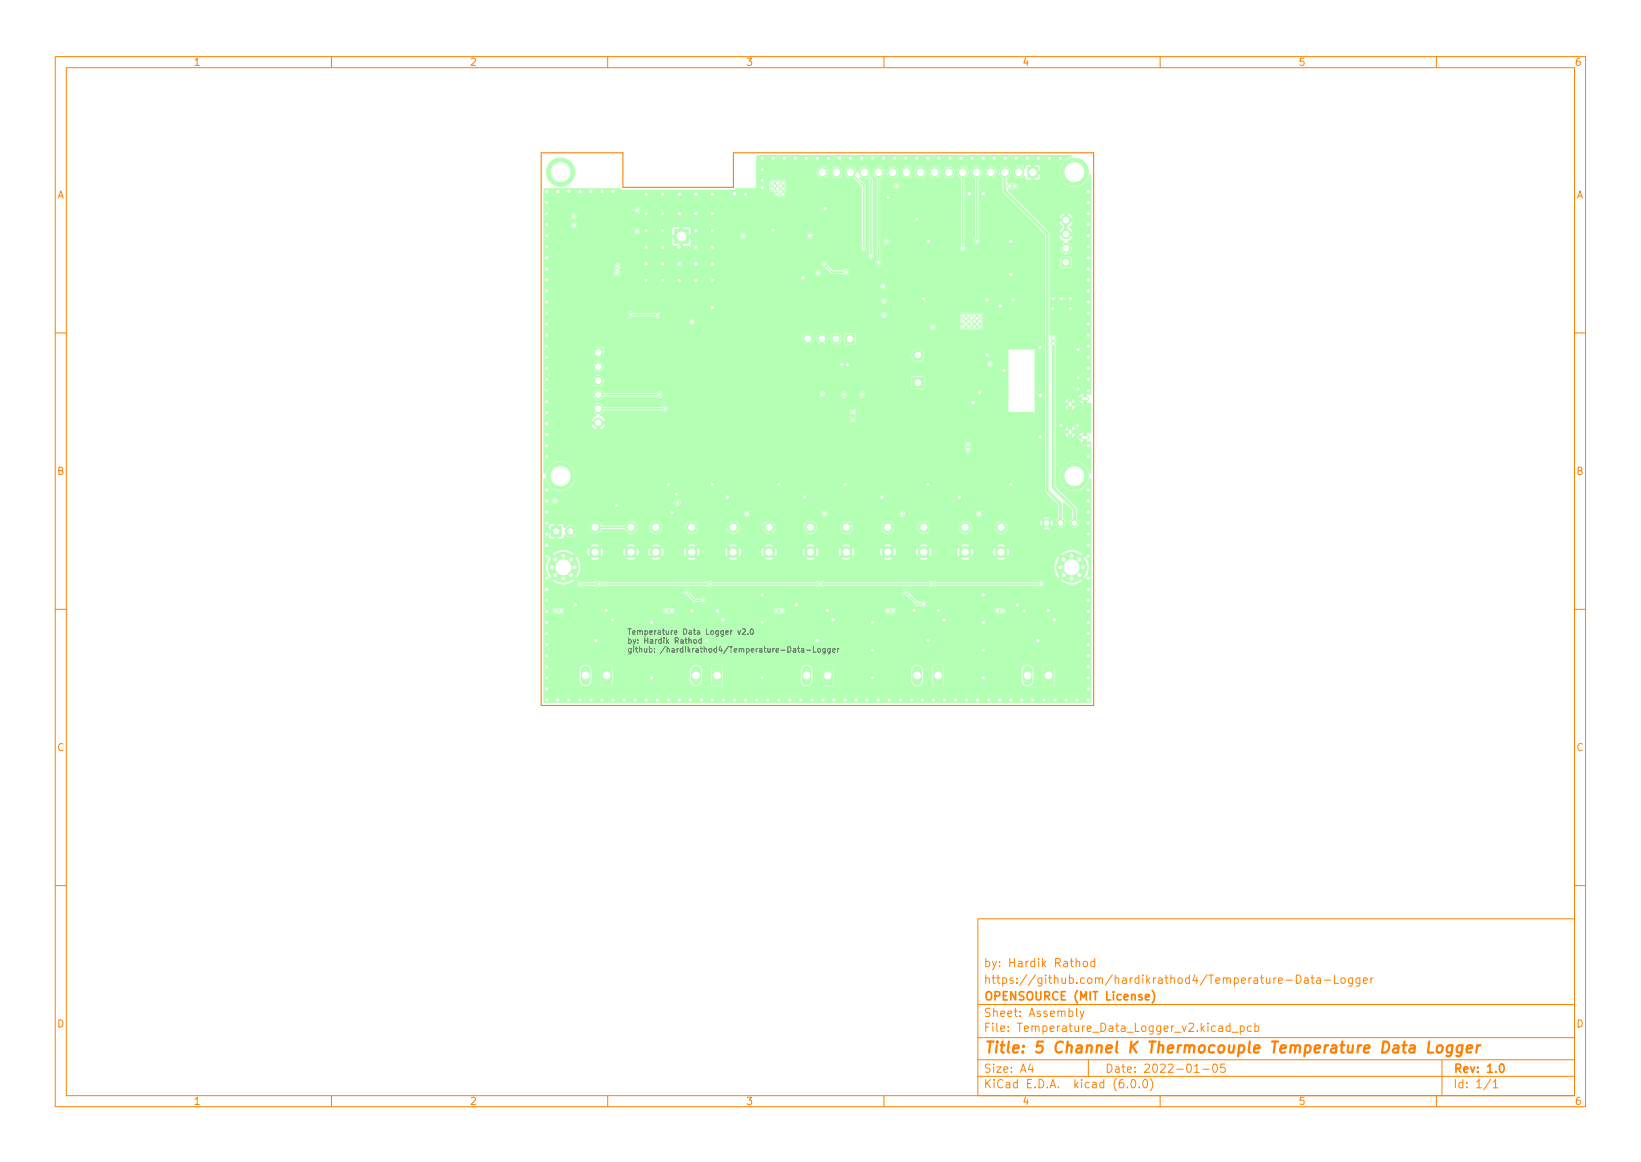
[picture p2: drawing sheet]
<svg xmlns="http://www.w3.org/2000/svg" width="297mm" height="210mm" viewBox="0 0 297 210" stroke-linecap="round" stroke-linejoin="round" font-family="sans-serif">
<defs><g id="words">
<text font-size="2.8" fill="#ff8000" x="178" y="190.6">Title: 5 Channel K Thermocouple Temperature Data Logger</text>
<g font-size="2.1" fill="#ff8000">
<text x="178" y="178">https://github.com/hardikrathod4/Temperature-Data-Logger</text>
<text x="178" y="175">by: Hardik Rathod</text>
<text x="178" y="184">Sheet: Assembly</text>
<text x="178" y="181">OPENSOURCE (MIT License)</text>
<text x="178" y="186.7">File: Temperature_Data_Logger_v2.kicad_pcb</text>
<text x="178" y="196.9">KiCad E.D.A. kicad (6.0.0)</text>
<text x="178" y="194.1">Size: A4</text>
<text x="200" y="194.1">Date: 2022-01-05</text>
<text x="263" y="194.1">Rev: 1.0</text>
<text x="263" y="196.9">Id: 1/1</text>
</g>
<g font-size="1.8" fill="#ff8000">
<text x="35" y="11.9">1</text>
<text x="85" y="11.9">2</text>
<text x="135" y="11.9">3</text>
<text x="185" y="11.9">4</text>
<text x="235" y="11.9">5</text>
<text x="285" y="11.9">6</text>
<text x="10.3" y="35.9">A</text>
<text x="285.3" y="35.9">A</text>
<text x="10.3" y="85.9">B</text>
<text x="285.3" y="85.9">B</text>
<text x="10.3" y="135.9">C</text>
<text x="285.3" y="135.9">C</text>
<text x="10.3" y="185.9">D</text>
<text x="285.3" y="185.9">D</text>
<text x="35" y="199.9">1</text>
<text x="85" y="199.9">2</text>
<text x="135" y="199.9">3</text>
<text x="185" y="199.9">4</text>
<text x="235" y="199.9">5</text>
<text x="285" y="199.9">6</text>
</g>
<g font-size="1.4" fill="#626262">
<text x="113.5" y="114.8">Temperature Data Logger v2.0</text>
<text x="113.5" y="116.4">by: Hardik Rathod</text>
<text x="113.5" y="118.1">github: /hardikrathod4/Temperature-Data-Logger</text>
</g>
</g></defs>
<g fill="#b3ffb3" stroke="#b3ffb3" stroke-width=".18">
<path d="M107.4 62.9h1.7v1.7h-1.7z"/>
<path d="M165.2 68.2h2v2h-2z"/>
<path d="M186.1 30.3h1.8v1.8h-1.8z"/>
<path d="M189 120.5l1.5-.1 .2 .2v3.2l-.1 .2h-1.4l-.3-.1z"/>
<path d="M122.1 41.5h2.5v2.5h-2.5z"/>
<path d="M169 120.5l1.5-.1 .2 .2v3.2l-.1 .2h-1.4l-.3-.1z"/>
<path d="M153 60.4h1.7v1.7h-1.7z"/>
<path d="M149 120.5l1.5-.1 .2 .2v3.2l-.1 .2h-1.4l-.3-.1z"/>
<path d="M129 120.5l1.5-.1 .2 .2v3.2l-.1 .2h-1.4l-.3-.1z"/>
<path d="M99.8 95.2h1.8v1.8h-1.8z"/>
<path d="M192.1 46.6h1.7v1.7h-1.7z"/>
<path d="M109 120.5l1.5-.1 .2 .2v3.2l-.1 .2h-1.4l-.3-.1z"/>
<path d="M98.5 34.2l13.8-.1 .4 .3h20l.6-.3h3.7v-5.8l.1-.2h56.8l.1 .2a2.98 2.98 0 0 0-2.3 2.6h-3.3v-.7l-.2-.3-.2-.1h-.8v1.1h4.5l.1 1.2h-3.4v-.7h-1.2v1.2l.9-.1 .3-.4h3.4l.1 .2a2.81 2.81 0 0 0 2.5 1.7 3.1 3.1 0 0 0 2.9-2.4l.2 .1v7.9h-3.2l-.1-.2a1.26 1.26 0 0 0-1-.9v1.1h-.5v-1.1a1.29 1.29 0 0 0-1.1 1.1h5.9v2.5h-3.2l-.3-.6-.4-.4 .5-.5 .2-.5h-1.1v2h-.5v-2h-1.1l.2 .4 .5 .6-.4 .4-.3 .6h5.9v.5h-5.9a1.26 1.26 0 0 0 .9 1l.1 .2a1.12 1.12 0 0 0-.7 1.5 1.12 1.12 0 0 0 1.6 .5 1.12 1.12 0 0 0 .3-1.7l-.5-.3 .6-.5 .4-.7h3.2v5.7h-3.4l-.1-1.9-1.9-.1-.2 .3v1.7l.1 .2h1.8l.3-.2h3.4v23l-.2 .1-.6-.2-.1 .7h-.5v-.7a.93 .93 0 0 0-1 .7h1.5v1.2h-.5v-.7h-.9l.2 .5h-.7l-.3-.5-.4-.4-.1 .9h-.5v-.8l-.5 .3-.2 .5h2.7l.6 .2h.8l.5-.2 .2 .1v.4h-3.5l-.1 .8h-.5v-.8h-.7l.1 .2 .5 .6h.7l.5-.3 .2-.5h2.8v4.5h-2.8l-.3-.5-.4-.4-.1 .9h-.5v-.8l-.5 .3-.2 .5h4.8l-.1 .4-.7-.1-.1 .7h-.5v-.7l-.7 .2h-1.4l-.1 .8h-.5v-.8h-.7l.2 .5 .5 .3 .8-.1 .3-.2 .2-.5h.7l-.2 .5h1.4v1.2h-.5v-.7h-.9a.91 .91 0 0 0 .9 .7h.7l.5-.2 .2 .1v5.6l-.2 .1a2.83 2.83 0 0 0-3.4-2.4 2.83 2.83 0 0 0-2.1 3.5 2.83 2.83 0 0 0 3.6 2 3.3 3.3 0 0 0 1.9-2.2l.2 .1v7.9h-2l-.1-.3-.4-.6-.1-1.9-3.7-3.8v-25.5a.82 .82 0 0 0 0-.9 .71 .71 0 0 0-.1-.9 .71 .71 0 0 0-1-.1l-.1-18.5-7.5-7.6 .1-.2 .7-.1a.66 .66 0 0 0 .9-.2 .66 .66 0 0 0-.1-.9 .66 .66 0 0 0-.9 0l-.8-.1v-.7l.5-.5 .2-.6 .2 .1a1.15 1.15 0 0 0 1.5 1l.7-.4 .3 .6 .9 .1v-2.8h-.9l-.2 .3-.1 .4h-.2a1.21 1.21 0 0 0-1.3-.4 1.21 1.21 0 0 0-.8 1.1l-.1-.1a1.21 1.21 0 0 0-1.3-1.1 1.21 1.21 0 0 0-1.2 1.2l-.1-.1a1.21 1.21 0 0 0-1.2-1.1 1.21 1.21 0 0 0-1.2 1.2l-.1-.1a1.21 1.21 0 0 0-1.3-1.1 1.21 1.21 0 0 0-1.1 1.2l-.2-.1a1.21 1.21 0 0 0-1.2-1.1 1.21 1.21 0 0 0-1.2 1.2l-.1-.1a1.21 1.21 0 0 0-1.2-1.1 1.21 1.21 0 0 0-1.2 1.2l-.1-.1a1.21 1.21 0 0 0-1.3-1.1 1.21 1.21 0 0 0-1.2 1.2l-.1-.1a1.21 1.21 0 0 0-1.2-1.1 1.21 1.21 0 0 0-1.2 1.2l-.1-.1a1.21 1.21 0 0 0-1.3-1.1 1.21 1.21 0 0 0-1.1 1.2l-.2-.1a1.21 1.21 0 0 0-1.2-1.1 1.21 1.21 0 0 0-1.2 1.2l-.1-.1a1.21 1.21 0 0 0-1.2-1.1 1.21 1.21 0 0 0-1.2 1.2l-.1-.1a1.21 1.21 0 0 0-1.3-1.1 1.21 1.21 0 0 0-1.2 1.2l-.1-.1a1.21 1.21 0 0 0-1.2-1.1 1.21 1.21 0 0 0-1.2 1.2l-.1-.1a1.21 1.21 0 0 0-1.3-1.1 1.21 1.21 0 0 0-1.1 1.2l-.2-.1a1.17 1.17 0 0 0-1.6-1 1.17 1.17 0 0 0-.4 1.9 1.17 1.17 0 0 0 2-.4v-.4h.2a1.18 1.18 0 0 0 1.3 1.1l.6-.2 .3-.3 .2-.6h.2a1.18 1.18 0 0 0 1.3 1.1h.4l1.4 1.5 .1 1.3h-13.6l-.1-.4a1.11 1.11 0 0 0 0-1.1 .66 .66 0 0 0-.1-.9 .66 .66 0 0 0-.8-.1l-.7-.1-.5 .2-.4-.2h-.3a.76 .76 0 0 0-.2 1.2 .71 .71 0 0 0 0 .9 .71 .71 0 0 0 .8 .2 .73 .73 0 0 0 .3 .9 .73 .73 0 0 0 .9-.1 .67 .67 0 0 0 .7 .2 .67 .67 0 0 0 .4-.7h13.6v2.9h-40v-.1a.66 .66 0 0 0-1.1-.4 .66 .66 0 0 0 .2 1.1 .66 .66 0 0 0 .9-.6h40v1.1h-51.5v-.1a.66 .66 0 0 0-1.1-.4 .66 .66 0 0 0 .2 1.1 .66 .66 0 0 0 .9-.6h51.5v1.6h-51.4v-.1a.66 .66 0 0 0-1.1-.4 .66 .66 0 0 0 .2 1.1 .66 .66 0 0 0 .9-.6h51.4v1.9h-8.8a.65 .65 0 0 0-.7-.6 .65 .65 0 0 0-.6 .6l-10.8 .1a.65 .65 0 0 0-.5-.6 .65 .65 0 0 0-.8 .4h-8.7v-1.1l-.2-.2-.3-.2h-1v1.5h-.5v-1.5l-1.3 .1-.2 .3v.4h-5.7v-.1a.66 .66 0 0 0-1.1-.4 .66 .66 0 0 0 .2 1.1 .66 .66 0 0 0 .9-.6h5.7v.7h12.2a.65 .65 0 0 0 .6 .8 .65 .65 0 0 0 .7-.6h10.8v.1a.66 .66 0 0 0 .7 .5 .66 .66 0 0 0 .6-.7h8.8v1.5h-30.9v-1.1h-1.5v1.5h-.5v-1.5h-1.5v1.1l.1 .3 .3 .1h2.7l.3-.1 .1-.3h30.9v.3a.68 .68 0 0 0-.1 1 .68 .68 0 0 0 1 0 .68 .68 0 0 0-.1-1v-10.9l-1.2-1.2 .1-.2 .5 .2h.6l.5 .5v12.9a.67 .67 0 0 0-.1 1 .67 .67 0 0 0 1 0 .67 .67 0 0 0-.1-1v-13.2l-.6-.7 .2-.6h.1l.3 .6 .5 .6v14.5a.67 .67 0 0 0 .1 1 .67 .67 0 0 0 .9-.1 .67 .67 0 0 0-.2-1v-14.4l.6-.6 .2-.6h.2a1.18 1.18 0 0 0 1.3 1.1l.6-.2 .3-.3 .1-.6h.2a1.18 1.18 0 0 0 1.3 1.1l.6-.2 .3-.3 .2-.6h.2a1.18 1.18 0 0 0 1.3 1.1l.6-.2 .2-.3 .2-.6h.2a1.18 1.18 0 0 0 1.3 1.1l.6-.2 .3-.3 .2-.6h.1a1.18 1.18 0 0 0 1.4 1.1l.5-.2 .3-.3 .2-.6h.2l.2 .6 .5 .5 .1 1.3h-11a.65 .65 0 0 0-.9-.5 .65 .65 0 0 0-.1 1.1 .65 .65 0 0 0 1-.4v-.2h11v10h-12.8a.66 .66 0 0 0-.9-.5 .66 .66 0 0 0-.1 1.1 .66 .66 0 0 0 1-.4v-.2h12.8v.8a.67 .67 0 0 0-.1 1 .67 .67 0 0 0 1 0 .67 .67 0 0 0-.1-1v-12l.4-.5 .4-.7h.1l.2 .6 .6 .6v10.7a.67 .67 0 0 0-.1 1 .67 .67 0 0 0 .9 0 .67 .67 0 0 0 0-1v-10.7l.6-.6 .2-.6h.2a1.18 1.18 0 0 0 1.3 1.1l.6-.2 .2-.3 .2-.6h.2l.2 .6 .5 .5 .1 2.5 7.5 7.6 .1 6.8h-35.3l-.2-.4a.65 .65 0 0 0-.8-.1l-.2 .1h-1.7l-1-.9a.68 .68 0 0 0-.6-.8 .68 .68 0 0 0-.7 .7v.3h-36.2a.67 .67 0 0 0-1-.5 .67 .67 0 0 0 0 1.1 .68 .68 0 0 0-.4 .9 .68 .68 0 0 0 .9 .4 .68 .68 0 0 0 .4-.9l-.2-.3 .3-.7h36.2l.2 .2 .5 .2 .9 .8h-1.5a.65 .65 0 0 0-.9-.5 .65 .65 0 0 0-.1 1.1 .65 .65 0 0 0 1-.4v-.2h1.5l.4 .3 2.1 .1a.65 .65 0 0 0 .7 .2 .65 .65 0 0 0 .4-.7h35.3v2.6h-28.6v-.1a.66 .66 0 0 0-1-.4 .66 .66 0 0 0 .1 1.1 .66 .66 0 0 0 .9-.6h28.6v2.6h-28.5v-.1a.66 .66 0 0 0-1-.4 .66 .66 0 0 0 .1 1.1 .66 .66 0 0 0 .9-.6h28.5v4.7h-11.1l-.2-.4a1.09 1.09 0 0 0 .1-1.2 .68 .68 0 0 0-.1-.9 .68 .68 0 0 0-1 0l-.4-.1-.6 .1-.4-.1-.7 .1a.65 .65 0 0 0-1 .4h-13.1l-.1-.4-.4-.2-.5 .1-.3 .4h-39.7l-.1-.4-.5-.2-.6 .2h-3.6l-.2-.1a.67 .67 0 0 0-.9 .1 .67 .67 0 0 0 .1 .9 .67 .67 0 0 0 .9-.1l3.7 .1a.67 .67 0 0 0 .8 .2 .67 .67 0 0 0 .4-.7h39.7v.1a.66 .66 0 0 0 .7 .7 .66 .66 0 0 0 .6-.7h13.1l.2 .6-.2 .6h-47.8a.65 .65 0 0 0-.9-.6 .65 .65 0 0 0-.2 1.1 .65 .65 0 0 0 1.1-.4v-.1h47.8l.2 .4-.2 .6h-4.2l-.2-.5-.4-.2a.66 .66 0 0 0-.7 .6 .66 .66 0 0 0 .6 .7 .66 .66 0 0 0 .7-.6h4.2v.1a.81 .81 0 0 0 1.2 .3 .79 .79 0 0 0 1 0l.4 .2 .5-.2a.75 .75 0 0 0 1.1-.2l.1-.3h11.1v3.1h-34.1v-1.8l-.2-.2h-1.9l-.1 .2v.9h-.4v-.2a1.1 1.1 0 0 0-1.2-.9 1.1 1.1 0 0 0-1 1.1h-.3v-.2a1.1 1.1 0 0 0-1.2-.9 1.1 1.1 0 0 0-1 1.1h-.4v-.2a1.11 1.11 0 0 0-1.7-.7 1.11 1.11 0 0 0 .2 1.9 1.11 1.11 0 0 0 1.5-1h.4a1.11 1.11 0 0 0 1.1 1.1 1.11 1.11 0 0 0 1.1-1.1h.3a1.11 1.11 0 0 0 1.1 1.1 1.11 1.11 0 0 0 1.1-1.1h.4v.9l.2 .2h1.7l.3-.2h34.1v12.4h-1.7v-11.5h-4.9v1.1h-15.1a1.26 1.26 0 0 0-1.5-1.2 1.26 1.26 0 0 0-.9 1.7h-55.6l-.1-1.9-1.9-.1-.2 .2v1.8l.2 .2h1.8l.2-.2h55.6a1.26 1.26 0 0 0 1.4 .8 1.26 1.26 0 0 0 1-1.3h15.1v1.6h-2.7l-.3-.5a.65 .65 0 0 0-.9 .1 .65 .65 0 0 0 .1 .9h-69.3v-.2a1.11 1.11 0 0 0-1.8-.6 1.11 1.11 0 0 0 .2 1.8 1.11 1.11 0 0 0 1.6-1h69.3a.65 .65 0 0 0 .7 .1 .65 .65 0 0 0 .4-.6h2.7v4.5h-15.1v-2.1l-.2-.2h-2.1l-.2 .2v.6h-55.5v-.2a1.11 1.11 0 0 0-1.8-.6 1.11 1.11 0 0 0 .2 1.9 1.11 1.11 0 0 0 1.6-1.1h55.5v1.5l.2 .2h2.1l.2-.2h15.1v1.1h-25.8a.65 .65 0 0 0-.6-.7 .65 .65 0 0 0-.7 .7l-2-.1a.65 .65 0 0 0-.6-.6 .65 .65 0 0 0-.7 .6h-2.7a.65 .65 0 0 0-.7-.7 .65 .65 0 0 0-.6 .7h-28.1a.66 .66 0 0 0-.5-.6 .66 .66 0 0 0-.7 .3h-9.4a1.13 1.13 0 0 0-1.5-.7 1.13 1.13 0 0 0-.6 1.5 1.13 1.13 0 0 0 1.5 .6l.6-.6h9.5a.69 .69 0 0 0 1-.1l.1-.4h28.1a.65 .65 0 0 0 .7 .7 .65 .65 0 0 0 .6-.7h2.7a.65 .65 0 0 0 .6 .7 .65 .65 0 0 0 .7-.6h2a.66 .66 0 0 0 .7 .6 .66 .66 0 0 0 .6-.6h25.8v3.2h6.6v1.4h-34l-.2-.4-.2-.2a.14 .14 0 0 1-.2-.1 .14 .14 0 0 1 .2-.1 .65 .65 0 0 0 .4-.9 .65 .65 0 0 0-.9-.4h-33.2a.65 .65 0 0 0-.4-.6 .65 .65 0 0 0-.7 .2h-10.6a1.12 1.12 0 0 0-1.8-.3 1.12 1.12 0 0 0 .4 1.8v.2a1.34 1.34 0 0 0-.9 1h2.6a1.76 1.76 0 0 0-1-1.1l.8-.7h10.5a.66 .66 0 0 0 .7 .2 .66 .66 0 0 0 .4-.7h33.2l-.1 .1a.7 .7 0 0 0-.3 .7 .7 .7 0 0 0 .6 .6l-.1 .1a.66 .66 0 0 0-.5 .7 .66 .66 0 0 0 .7 .6 .66 .66 0 0 0 .6-.7h34v.8h-80.5l-.1 1h-.5v-1h-1a1.3 1.3 0 0 0 1 1h.6a1.33 1.33 0 0 0 1-1h79.5v4.6h-13.2l-.2-.4a.69 .69 0 0 0-.1-1.1 .69 .69 0 0 0-1 .4l.1 .5a.7 .7 0 0 0 .1 1.1 .7 .7 0 0 0 1-.2l.1-.3h13.2v7.5l1.9 2h-67.7v-.1a.66 .66 0 0 0-.6-.5 .66 .66 0 0 0-.6 .3h-20.9a.66 .66 0 0 0-1-.5 .66 .66 0 0 0-.1 1.1 .66 .66 0 0 0 1.1-.4v-.2h20.9l-.1 .2a.66 .66 0 0 0 .6 .8 .66 .66 0 0 0 .7-.7h67.7l.5 .5v1.5h-13.6a.66 .66 0 0 0-.6-.6 .66 .66 0 0 0-.7 .6h-12.7v-.1a.66 .66 0 0 0-.7-.5 .66 .66 0 0 0-.6 .6h-12.7v-.1a.65 .65 0 0 0-.7-.5 .65 .65 0 0 0-.6 .6h-12.7v-.1a.66 .66 0 0 0-1.1-.4 .66 .66 0 0 0 .2 1.1 .66 .66 0 0 0 .9-.6h12.7a.66 .66 0 0 0 .7 .7 .66 .66 0 0 0 .6-.7h12.7a.66 .66 0 0 0 .7 .7 .66 .66 0 0 0 .6-.7h12.7a.66 .66 0 0 0 .7 .7 .66 .66 0 0 0 .6-.7h13.6v.7h-1.4a1.16 1.16 0 0 0-1.3 0l.6 .7 .7-.7h1.4v.1l-.4 .6-.1 .4h-.3l-.2-.7-.7 .6h-.7l-.7-.6a1.19 1.19 0 0 0 0 1.3l.7-.7h.7l.7 .7 .2-.6h.3a.99 .99 0 0 0 1.5 .8 .99 .99 0 0 0 0-1.8v-2.6l.1-.2 1.4 1.4v1.5a.98 .98 0 0 0 0 1.7 .98 .98 0 0 0 1.5-.9h2v1.1h-7.4l-.7-.7-.4 .4h-6.5a1.26 1.26 0 0 0-1.3-1.3 1.26 1.26 0 0 0-1.2 1.3h-4l-.1-.2a1.26 1.26 0 0 0-1.3-1.1 1.26 1.26 0 0 0-1.1 1.3h-5l-.1-.2a1.26 1.26 0 0 0-1.3-1 1.26 1.26 0 0 0-1.1 1.2h-4l-.1-.2a1.26 1.26 0 0 0-1.3-1.1 1.26 1.26 0 0 0-1.1 1.3h-5l-.1-.2a1.26 1.26 0 0 0-1.3-1.1 1.26 1.26 0 0 0-1.1 1.3h-4l-.1-.2a1.26 1.26 0 0 0-1.3-1.1 1.26 1.26 0 0 0-1.1 1.3h-5l-.1-.2a1.26 1.26 0 0 0-1.3-1.1 1.26 1.26 0 0 0-1.1 1.3h-4l-.1-.2a1.26 1.26 0 0 0-1.3-1.1 1.26 1.26 0 0 0-1.1 1.3h-5l-.1-.2a1.26 1.26 0 0 0-1.3-1 1.26 1.26 0 0 0-1.1 1.2h-4l-.1-.2a1.26 1.26 0 0 0-1.3-1.1 1.26 1.26 0 0 0-1.1 1.3h-2l-.1-.2a1.31 1.31 0 0 0-1.1-1.1 1.31 1.31 0 0 0-1.4 .9h-4a1.26 1.26 0 0 0-1.8-.7 1.26 1.26 0 0 0-.4 1.8h-2.3v-.2a1.25 1.25 0 0 0-2.2-.4l-.4-.7-.9-.1v1.2h-.5v-1.2l-.9 .1-.2 .3v.8h1.6v1.6h-.5v-1.1h-1.1v.9l.4 .3h2l.3-.3 .2-.5 .8 .5a1.16 1.16 0 0 0 1.4-1.2l2.3 .1a1.34 1.34 0 0 0 2.3-.4h4a1.27 1.27 0 0 0 1.4 .8 1.27 1.27 0 0 0 1.1-1.2h2v.4a1.25 1.25 0 0 0 1.4 .8 1.25 1.25 0 0 0 1.1-1.2h4v.4a1.26 1.26 0 0 0 1.4 .8 1.26 1.26 0 0 0 1.1-1.2h5v.4a1.25 1.25 0 0 0 1.4 .8 1.25 1.25 0 0 0 1.1-1.2h4v.4a1.25 1.25 0 0 0 1.4 .8 1.25 1.25 0 0 0 1.1-1.2h5v.4a1.25 1.25 0 0 0 1.4 .8 1.25 1.25 0 0 0 1.1-1.2h4v.4a1.25 1.25 0 0 0 1.4 .8 1.25 1.25 0 0 0 1.1-1.2h5v.4a1.26 1.26 0 0 0 1.4 .8 1.26 1.26 0 0 0 1.1-1.2h4v.4a1.26 1.26 0 0 0 1.4 .8 1.26 1.26 0 0 0 1.1-1.2h5v.4a1.25 1.25 0 0 0 1.4 .8 1.25 1.25 0 0 0 1.1-1.2h4v.4a1.25 1.25 0 0 0 1.4 .8 1.25 1.25 0 0 0 1.1-1.2h6.5l-.2 .3a1.14 1.14 0 0 0 1.3 0h7.4v3h-15.4a1.49 1.49 0 0 0-1.8 0h-4.7a1.48 1.48 0 0 0-1.8 0h-5.7a1.49 1.49 0 0 0-1.8 0h-4.7a1.49 1.49 0 0 0-1.8 0h-5.7a1.49 1.49 0 0 0-1.8 0h-4.7a1.49 1.49 0 0 0-1.8 0h-5.7a1.49 1.49 0 0 0-1.8 0h-4.7a1.49 1.49 0 0 0-1.8 0h-5.7a1.48 1.48 0 0 0-1.8 0h-4.7a1.49 1.49 0 0 0-1.8 0h-2.7a1.48 1.48 0 0 0-1.8 0h-4.7a1.46 1.46 0 0 0-1.8 0l.9 .8 .9-.8h4.7l.9 .8 .9-.8h2.7l.9 .8 .9-.8h4.7l.9 .8 .9-.8h5.7l.9 .8 .9-.8h4.7l.9 .8 .9-.8h5.7l.9 .8 .9-.8h4.7l.9 .8 .9-.8h5.7l.9 .8 .9-.8h4.7l.9 .8 .9-.8h5.7l.9 .8 .9-.8h4.7l.9 .8 .9-.8h15.4v1.5h-1.5a3.2 3.2 0 0 0-3.7-.3h-9.6l-.3-.9-.8 .9h-.8l-.8-.9-.3 .9h-3.5l-.3-.9-.8 .9h-.8l-.8-.9-.3 .9h-4.5l-.3-.9-.8 .9h-.8l-.8-.9-.3 .9h-3.5l-.3-.9-.8 .9h-.8l-.8-.9-.3 .9h-4.5l-.3-.9-.8 .9h-.8l-.8-.9-.3 .9h-3.5l-.3-.9-.8 .9h-.8l-.8-.9-.3 .9h-4.5l-.3-.9-.8 .9h-.8l-.8-.9-.3 .9h-3.5l-.3-.9-.8 .9h-.8l-.8-.9-.3 .9h-4.5l-.3-.9-.8 .9h-.8l-.8-.9-.3 .9h-3.5l-.3-.9-.8 .9h-.8l-.8-.9-.3 .9h-1.5l-.3-.9-.8 .9h-.8l-.8-.9-.3 .9h-3.5l-.3-.9-.8 .9h-.8l-.8-.9-.3 .7v.5h-2.2a3.1 3.1 0 0 0-4.1 0l2.1 2.1 2-2.1h2.2l.3 .6 .8-.9h.8l.8 .9 .3-.9h3.5l.3 .9 .8-.9h.8l.8 .9 .3-.9h1.5l.3 .9 .8-.9h.8l.8 .9 .3-.9h3.5l.3 .9 .8-.9h.8l.8 .9 .3-.9h4.5l.3 .9 .8-.9h.8l.8 .9 .3-.9h3.5l.3 .9 .8-.9h.8l.8 .9 .3-.9h4.5l.3 .9 .8-.9h.8l.8 .9 .3-.9h3.5l.3 .9 .8-.9h.8l.8 .9 .3-.9h4.5l.3 .9 .8-.9h.8l.8 .9 .3-.9h3.5l.3 .9 .8-.9h.8l.8 .9 .3-.9h4.5l.3 .9 .8-.9h.8l.8 .9 .3-.9h3.5l.3 .9 .8-.9h.8l.8 .9 .3-.9h9.6l-.4 .3 2.1 2.1 2-2.1h1.5v2.4h-.3l-.2-1-.6-1-2.1 2h-.7l-2.1-2-.4 .5h-9l-.9-.8-.9 .8h-4.7l-.9-.8-.9 .8h-5.7l-.9-.8-.9 .8h-4.7l-.9-.8-.9 .8h-5.7l-.9-.8-.9 .8h-4.7l-.9-.8-.9 .8h-5.7l-.9-.8-.9 .8h-4.7l-.9-.8-.9 .8h-5.7l-.9-.8-.9 .8h-4.7l-.9-.8-.9 .8h-2.7l-.9-.8-.9 .8h-4.7l-.9-.8-.9 .8a1.46 1.46 0 0 0 1.8 0h4.8a1.49 1.49 0 0 0 1.7 0h2.8a1.49 1.49 0 0 0 1.7 0h4.8a1.49 1.49 0 0 0 1.7 0h5.8a1.49 1.49 0 0 0 1.7 0h4.8a1.49 1.49 0 0 0 1.7 0h5.8a1.49 1.49 0 0 0 1.7 0h4.8a1.49 1.49 0 0 0 1.7 0h5.8a1.49 1.49 0 0 0 1.7 0h4.8a1.49 1.49 0 0 0 1.7 0h5.8a1.49 1.49 0 0 0 1.7 0h4.8a1.49 1.49 0 0 0 1.7 0h9l-.3 .8-.1 .7h-85.5l-.2-1.1-.6-.9-2.1 2h-.7l-2.1-2a3.2 3.2 0 0 0 0 4.1l2.1-2.1h.7l2.1 2.1 .6-1 .2-1.1h85.5l.3 1.2 .5 .9 2.1-2.1h.7l2.1 2.1 .6-1 .2-1.1h.3v2.5h-1.5l-2-2.1-2.1 2.1 1 .6h-3.8a.69 .69 0 0 0-.4-.6 .69 .69 0 0 0-.8 .2l-18.9-.1a.66 .66 0 0 0-.9 0l-19 .1-.2-.2a.74 .74 0 0 0-1 .2l-18.9-.1a.67 .67 0 0 0-.9 0l-19 .1-.5-.3-.7 .3h-2.3l-.5-.3-1.1 .1-2-2.1-2.1 2.1a3.2 3.2 0 0 0 4.1 0h.7h-.1a.67 .67 0 0 0-.1 1.1 .67 .67 0 0 0 1.1-.1h2.4a.69 .69 0 0 0 1 0h19a.69 .69 0 0 0 1.1 0h18.9a.69 .69 0 0 0 1 0h19a.69 .69 0 0 0 1.1 0h18.8a.68 .68 0 0 0 1 .1l.2-.5h3.8a3.2 3.2 0 0 0 3.1-.6h1.5v4.1h-29.7a.65 .65 0 0 0-.4-.6 .65 .65 0 0 0-.7 .2h-.5l-1.6-1.6a.67 .67 0 0 0-.6-.7 .67 .67 0 0 0-.7 .7 .67 .67 0 0 0 .8 .6l.8 .8h-37a.66 .66 0 0 0-.4-.6 .66 .66 0 0 0-.7 .2h-.8l-1.1-1a.67 .67 0 0 0-.6-.7 .67 .67 0 0 0-.7 .7 .67 .67 0 0 0 .8 .6l1.2 1.2h1.1a.69 .69 0 0 0 .7 .3 .69 .69 0 0 0 .5-.7h37l1 1 .7 .1a.67 .67 0 0 0 .8 .2 .67 .67 0 0 0 .4-.7h29.7v1.3h-15.3v-.1a.8 .8 0 0 0-1.2-.4 .65 .65 0 0 0-.7 0 .65 .65 0 0 0-.4 .5h-17.6v-.1a.8 .8 0 0 0-1.2-.4h-.1a.66 .66 0 0 0-1 .5h-17.8v-.1a.8 .8 0 0 0-1.2-.4h-.1a.66 .66 0 0 0-1 .5h-17.7v-.1a.8 .8 0 0 0-1.2-.4h-.1a.66 .66 0 0 0-1 .6l-17.7-.1a.65 .65 0 0 0-.7-.6l-.4 .2-.3-.1a.67 .67 0 0 0-.9 .8 .67 .67 0 0 0 1.2 .2 .67 .67 0 0 0 .7 .2 .67 .67 0 0 0 .4-.6h17.7a.79 .79 0 0 0 1.2 .4 .65 .65 0 0 0 .7 .1 .65 .65 0 0 0 .4-.6h17.7a.78 .78 0 0 0 1.2 .5 .65 .65 0 0 0 .7 .1 .65 .65 0 0 0 .4-.6h17.8a.78 .78 0 0 0 1.2 .5 .65 .65 0 0 0 .7 .1 .65 .65 0 0 0 .4-.6h17.6a.78 .78 0 0 0 1.2 .5 .65 .65 0 0 0 .7 .1 .65 .65 0 0 0 .4-.6h15.3v10.1h-6.5l-.2-.3-.2-.1h-1.5l-.4 .4v2.6h-1.5v-2a1.15 1.15 0 0 0-.9-1 1.15 1.15 0 0 0-1.2 .4h-14.1l-.2-.3-.2-.1h-1.5l-.4 .4v2.6h-1.5v-2a1.15 1.15 0 0 0-.9-1 1.15 1.15 0 0 0-1.2 .4h-14.1l-.2-.3-.2-.1h-1.5l-.4 .4v2.6h-1.5v-2a1.15 1.15 0 0 0-.9-1 1.15 1.15 0 0 0-1.2 .4h-14.1l-.2-.3-.2-.1h-1.5l-.4 .4v2.6h-1.5v-2a1.15 1.15 0 0 0-.9-1 1.15 1.15 0 0 0-1.2 .4h-14.1l-.2-.3-.2-.1h-1.5l-.4 .4v2.6h-1.5v-2a1.15 1.15 0 0 0-1.2-1 1.15 1.15 0 0 0-1.2 1.1l.1 2.1a1.15 1.15 0 0 0 1.2 .9 1.15 1.15 0 0 0 1.1-1.1h1.5v.7l.4 .4 1.6-.1 .3-.4v-3.2h14.1l-.3 .7 .1 2.1a1.15 1.15 0 0 0 1.2 .9 1.15 1.15 0 0 0 1.1-1.1h1.5v.7l.4 .4 1.6-.1 .3-.4v-3.2h14.1l-.3 .7 .1 2.1a1.15 1.15 0 0 0 1.2 .9 1.15 1.15 0 0 0 1.1-1.1h1.5v.7l.4 .4 1.6-.1 .3-.4v-3.2h14.1l-.3 .7 .1 2.1a1.15 1.15 0 0 0 1.2 .9 1.15 1.15 0 0 0 1.1-1.1h1.5v.7l.4 .4 1.6-.1 .3-.4v-3.2h14.1l-.3 .7 .1 2.1a1.15 1.15 0 0 0 1.2 .9 1.15 1.15 0 0 0 1.1-1.1h1.5v.7l.4 .4h1.5l.2-.2 .2-.3v-3.2h6.5l-.1 6.5h-98.9v-40.4v-.1l.2 .1a2.79 2.79 0 0 0 1.5 1.9l.9 .3a2.82 2.82 0 0 0 3.1-2.5 2.82 2.82 0 0 0-2.4-3.1 2.82 2.82 0 0 0-3.2 2.4l-.1-.1z"/>
<circle cx="108.3" cy="66.3" r=".85"/>
<circle cx="108.3" cy="68.9" r=".85"/>
<circle cx="108.3" cy="71.4" r=".85"/>
<circle cx="108.3" cy="74" r=".85"/>
<circle cx="108.3" cy="76.5" r=".85"/>
<circle cx="166.2" cy="64.2" r="1"/>
<circle cx="184.4" cy="31.2" r=".9"/>
<circle cx="181.9" cy="31.2" r=".9"/>
<circle cx="179.3" cy="31.2" r=".9"/>
<circle cx="176.8" cy="31.2" r=".9"/>
<circle cx="174.3" cy="31.2" r=".9"/>
<circle cx="171.7" cy="31.2" r=".9"/>
<circle cx="169.2" cy="31.2" r=".9"/>
<circle cx="166.6" cy="31.2" r=".9"/>
<circle cx="164.1" cy="31.2" r=".9"/>
<circle cx="161.6" cy="31.2" r=".9"/>
<circle cx="159" cy="31.2" r=".9"/>
<circle cx="156.5" cy="31.2" r=".9"/>
<circle cx="153.9" cy="31.2" r=".9"/>
<circle cx="151.4" cy="31.2" r=".9"/>
<circle cx="148.9" cy="31.2" r=".9"/>
<circle cx="194.5" cy="31.1" r="2.55"/>
<circle cx="101.5" cy="31.1" r="2.55"/>
<circle cx="194.5" cy="86.1" r="2.55"/>
<circle cx="101.5" cy="86.1" r="2.55"/>
<circle cx="151.3" cy="61.3" r=".85"/>
<circle cx="148.8" cy="61.3" r=".85"/>
<circle cx="146.2" cy="61.3" r=".85"/>
<circle cx="125.2" cy="99.9" r="1"/>
<circle cx="118.7" cy="99.9" r="1"/>
<circle cx="125.2" cy="95.4" r="1"/>
<circle cx="118.7" cy="95.4" r="1"/>
<circle cx="174.7" cy="99.9" r="1"/>
<circle cx="181.2" cy="99.9" r="1"/>
<circle cx="174.7" cy="95.4" r="1"/>
<circle cx="181.2" cy="95.4" r="1"/>
<circle cx="103.2" cy="96.1" r=".9"/>
<circle cx="103.4" cy="101.2" r=".4"/>
<circle cx="100.5" cy="104.1" r=".4"/>
<circle cx="100.5" cy="101.2" r=".4"/>
<circle cx="102" cy="104.7" r=".4"/>
<circle cx="102" cy="102.6" r="2.7"/>
<circle cx="104" cy="102.6" r=".4"/>
<circle cx="99.9" cy="102.6" r=".4"/>
<circle cx="102" cy="100.6" r=".4"/>
<circle cx="103.4" cy="104.1" r=".4"/>
<circle cx="107.7" cy="99.9" r="1"/>
<circle cx="114.2" cy="99.9" r="1"/>
<circle cx="107.7" cy="95.4" r="1"/>
<circle cx="114.2" cy="95.4" r="1"/>
<circle cx="193" cy="44.9" r=".85"/>
<circle cx="193" cy="42.4" r=".85"/>
<circle cx="193" cy="39.8" r=".85"/>
<circle cx="194" cy="102.6" r="2.7"/>
<circle cx="195.4" cy="101.2" r=".4"/>
<circle cx="192.5" cy="104.1" r=".4"/>
<circle cx="192.5" cy="101.2" r=".4"/>
<circle cx="195.4" cy="104.1" r=".4"/>
<circle cx="194" cy="100.6" r=".4"/>
<circle cx="196" cy="102.6" r=".4"/>
<circle cx="191.9" cy="102.6" r=".4"/>
<circle cx="194" cy="104.7" r=".4"/>
<circle cx="139.2" cy="99.9" r="1"/>
<circle cx="132.7" cy="99.9" r="1"/>
<circle cx="132.7" cy="95.4" r="1"/>
<circle cx="139.2" cy="95.4" r="1"/>
<circle cx="167.2" cy="99.9" r="1"/>
<circle cx="160.7" cy="99.9" r="1"/>
<circle cx="167.2" cy="95.4" r="1"/>
<circle cx="160.7" cy="95.4" r="1"/>
<circle cx="194.5" cy="94.6" r=".72"/>
<circle cx="192" cy="94.6" r=".72"/>
<circle cx="189.4" cy="94.6" r=".72"/>
<circle cx="146.7" cy="99.9" r="1"/>
<circle cx="153.2" cy="99.9" r="1"/>
<circle cx="146.7" cy="95.4" r="1"/>
<circle cx="153.2" cy="95.4" r="1"/>
<circle cx="160.7" cy="110.5" r=".4"/>
<circle cx="101.6" cy="110.6" r=".4"/>
<circle cx="141.8" cy="34.1" r=".4"/>
<circle cx="174.4" cy="58.1" r=".4"/>
<circle cx="177.3" cy="92.9" r=".4"/>
<circle cx="180.6" cy="110.5" r=".4"/>
<circle cx="152.8" cy="71.4" r=".4"/>
<circle cx="141.8" cy="35.1" r=".4"/>
<circle cx="161.7" cy="110.5" r=".4"/>
<circle cx="140.6" cy="110.5" r=".4"/>
<circle cx="139.8" cy="34.1" r=".4"/>
<circle cx="120.6" cy="110.5" r=".4"/>
<circle cx="139.8" cy="33.1" r=".4"/>
<circle cx="176.4" cy="58.1" r=".4"/>
<circle cx="175.4" cy="59.1" r=".4"/>
<circle cx="160" cy="57" r=".4"/>
<circle cx="148.8" cy="71.3" r=".4"/>
<circle cx="177.4" cy="59.1" r=".4"/>
<circle cx="176.4" cy="57.1" r=".4"/>
<circle cx="176.4" cy="59.1" r=".4"/>
<circle cx="175.4" cy="58.1" r=".4"/>
<circle cx="177.4" cy="57.1" r=".4"/>
<circle cx="174.4" cy="57.1" r=".4"/>
<circle cx="148.1" cy="49.3" r=".4"/>
<circle cx="140.8" cy="35.1" r=".4"/>
<circle cx="156.1" cy="71.4" r=".4"/>
<circle cx="168.9" cy="59.2" r=".4"/>
<circle cx="100.5" cy="90.6" r=".4"/>
<circle cx="181.6" cy="110.5" r=".4"/>
<circle cx="141.6" cy="110.5" r=".4"/>
<circle cx="179.2" cy="65.8" r=".4"/>
<circle cx="135.3" cy="92.9" r=".4"/>
<circle cx="121.6" cy="110.5" r=".4"/>
<circle cx="141.8" cy="33.1" r=".4"/>
<circle cx="175.2" cy="80.5" r=".4"/>
<circle cx="149.3" cy="92.9" r=".4"/>
<circle cx="159.9" cy="51.8" r=".4"/>
<circle cx="122.7" cy="90.9" r=".4"/>
<circle cx="163.3" cy="92.9" r=".4"/>
<circle cx="140.8" cy="34.1" r=".4"/>
<circle cx="177.4" cy="58.1" r=".4"/>
<circle cx="140.8" cy="33.1" r=".4"/>
<circle cx="160" cy="54.4" r=".4"/>
<circle cx="100.6" cy="110.6" r=".4"/>
<circle cx="174.4" cy="59.1" r=".4"/>
<circle cx="175.4" cy="57.1" r=".4"/>
<circle cx="175.2" cy="81.4" r=".4"/>
<circle cx="153" cy="126.6" r=".4"/>
<circle cx="166" cy="28.6" r=".4"/>
<circle cx="121" cy="87.6" r=".4"/>
<circle cx="125" cy="126.6" r=".4"/>
<circle cx="169.9" cy="110.4" r=".4"/>
<circle cx="139" cy="126.6" r=".4"/>
<circle cx="99" cy="52.6" r=".4"/>
<circle cx="157" cy="126.6" r=".4"/>
<circle cx="99" cy="118.6" r=".4"/>
<circle cx="99" cy="82.6" r=".4"/>
<circle cx="180" cy="28.6" r=".4"/>
<circle cx="117" cy="44.7" r=".4"/>
<circle cx="197" cy="60.6" r=".4"/>
<circle cx="197" cy="56.6" r=".4"/>
<circle cx="99" cy="66.6" r=".4"/>
<circle cx="149.4" cy="37.7" r=".4"/>
<circle cx="155" cy="126.6" r=".4"/>
<circle cx="172" cy="28.6" r=".4"/>
<circle cx="168" cy="115.9" r=".4"/>
<circle cx="99" cy="48.6" r=".4"/>
<circle cx="192.1" cy="76.9" r=".4"/>
<circle cx="197" cy="52.6" r=".4"/>
<circle cx="99" cy="42.6" r=".4"/>
<circle cx="183.4" cy="54.2" r=".4"/>
<circle cx="144.2" cy="109.4" r=".4"/>
<circle cx="99" cy="114.6" r=".4"/>
<circle cx="173" cy="126.6" r=".4"/>
<circle cx="150" cy="28.6" r=".4"/>
<circle cx="99" cy="124.6" r=".4"/>
<circle cx="162" cy="28.6" r=".4"/>
<circle cx="135" cy="35.1" r=".4"/>
<circle cx="129" cy="35.1" r=".4"/>
<circle cx="118" cy="122.6" r=".4"/>
<circle cx="123" cy="35.1" r=".4"/>
<circle cx="111" cy="126.6" r=".4"/>
<circle cx="141" cy="87.6" r=".4"/>
<circle cx="149.8" cy="110.4" r=".4"/>
<circle cx="133" cy="126.6" r=".4"/>
<circle cx="197" cy="50.6" r=".4"/>
<circle cx="197" cy="92.6" r=".4"/>
<circle cx="160.8" cy="35.7" r=".4"/>
<circle cx="190.6" cy="55.8" r=".4"/>
<circle cx="129" cy="50.7" r=".4"/>
<circle cx="99" cy="62.6" r=".4"/>
<circle cx="153.5" cy="66" r=".4"/>
<circle cx="138" cy="107.6" r=".4"/>
<circle cx="99" cy="74.6" r=".4"/>
<circle cx="192" cy="28.6" r=".4"/>
<circle cx="142" cy="28.6" r=".4"/>
<circle cx="195.1" cy="63.2" r=".4"/>
<circle cx="152" cy="28.6" r=".4"/>
<circle cx="111.7" cy="91.4" r=".4"/>
<circle cx="197" cy="98.6" r=".4"/>
<circle cx="186" cy="28.6" r=".4"/>
<circle cx="165.5" cy="110.4" r=".4"/>
<circle cx="104.2" cy="109.4" r=".4"/>
<circle cx="99" cy="46.6" r=".4"/>
<circle cx="140" cy="28.6" r=".4"/>
<circle cx="159.7" cy="89.9" r=".4"/>
<circle cx="158" cy="122.6" r=".4"/>
<circle cx="99" cy="92.6" r=".4"/>
<circle cx="160" cy="28.6" r=".4"/>
<circle cx="197" cy="38.6" r=".4"/>
<circle cx="140" cy="41.6" r=".4"/>
<circle cx="99" cy="98.6" r=".4"/>
<circle cx="147" cy="126.6" r=".4"/>
<circle cx="166" cy="39.6" r=".4"/>
<circle cx="185" cy="126.6" r=".4"/>
<circle cx="187.9" cy="115.9" r=".4"/>
<circle cx="176" cy="28.6" r=".4"/>
<circle cx="175.5" cy="35" r=".4"/>
<circle cx="197" cy="104.6" r=".4"/>
<circle cx="99" cy="38.6" r=".4"/>
<circle cx="158" cy="112.6" r=".4"/>
<circle cx="168" cy="43.6" r=".4"/>
<circle cx="123" cy="126.6" r=".4"/>
<circle cx="197" cy="106.6" r=".4"/>
<circle cx="99" cy="34.6" r=".4"/>
<circle cx="99" cy="100.6" r=".4"/>
<circle cx="109" cy="34.6" r=".4"/>
<circle cx="197" cy="120.6" r=".4"/>
<circle cx="197" cy="96.6" r=".4"/>
<circle cx="99" cy="104.6" r=".4"/>
<circle cx="126" cy="38.6" r=".4"/>
<circle cx="190.9" cy="112.1" r=".4"/>
<circle cx="177" cy="126.6" r=".4"/>
<circle cx="197" cy="94.6" r=".4"/>
<circle cx="197" cy="126.6" r=".4"/>
<circle cx="193.8" cy="54" r=".4"/>
<circle cx="117" cy="126.6" r=".4"/>
<circle cx="99" cy="78.6" r=".4"/>
<circle cx="99" cy="110.6" r=".4"/>
<circle cx="182" cy="28.6" r=".4"/>
<circle cx="110.9" cy="112.1" r=".4"/>
<circle cx="184.2" cy="109.4" r=".4"/>
<circle cx="197" cy="100.6" r=".4"/>
<circle cx="119" cy="126.6" r=".4"/>
<circle cx="99" cy="36.6" r=".4"/>
<circle cx="138" cy="33.9" r=".4"/>
<circle cx="146" cy="28.6" r=".4"/>
<circle cx="197" cy="64.6" r=".4"/>
<circle cx="188.2" cy="62.8" r=".4"/>
<circle cx="197" cy="80.6" r=".4"/>
<circle cx="107" cy="126.6" r=".4"/>
<circle cx="179" cy="126.6" r=".4"/>
<circle cx="99" cy="116.6" r=".4"/>
<circle cx="138" cy="112.6" r=".4"/>
<circle cx="117" cy="38.6" r=".4"/>
<circle cx="138" cy="122.6" r=".4"/>
<circle cx="99" cy="72.6" r=".4"/>
<circle cx="120" cy="50.7" r=".4"/>
<circle cx="197" cy="42.6" r=".4"/>
<circle cx="120" cy="35.1" r=".4"/>
<circle cx="193" cy="126.6" r=".4"/>
<circle cx="129" cy="47.7" r=".4"/>
<circle cx="197" cy="118.6" r=".4"/>
<circle cx="99" cy="50.6" r=".4"/>
<circle cx="178" cy="28.6" r=".4"/>
<circle cx="156" cy="28.6" r=".4"/>
<circle cx="191" cy="126.6" r=".4"/>
<circle cx="120" cy="44.7" r=".4"/>
<circle cx="164" cy="28.6" r=".4"/>
<circle cx="123" cy="50.7" r=".4"/>
<circle cx="197" cy="48.6" r=".4"/>
<circle cx="127" cy="126.6" r=".4"/>
<circle cx="150.8" cy="112.1" r=".4"/>
<circle cx="181" cy="126.6" r=".4"/>
<circle cx="118" cy="112.6" r=".4"/>
<circle cx="126" cy="47.7" r=".4"/>
<circle cx="99" cy="96.6" r=".4"/>
<circle cx="99" cy="64.6" r=".4"/>
<circle cx="197" cy="34.6" r=".4"/>
<circle cx="99" cy="76.6" r=".4"/>
<circle cx="175" cy="126.6" r=".4"/>
<circle cx="197" cy="82.6" r=".4"/>
<circle cx="195.1" cy="76.9" r=".4"/>
<circle cx="197" cy="116.6" r=".4"/>
<circle cx="101" cy="34.6" r=".4"/>
<circle cx="178.7" cy="54.2" r=".4"/>
<circle cx="168" cy="87.6" r=".4"/>
<circle cx="117" cy="50.7" r=".4"/>
<circle cx="129" cy="87.6" r=".4"/>
<circle cx="99" cy="44.6" r=".4"/>
<circle cx="154" cy="28.6" r=".4"/>
<circle cx="190.7" cy="54" r=".4"/>
<circle cx="99" cy="94.6" r=".4"/>
<circle cx="113" cy="126.6" r=".4"/>
<circle cx="178" cy="122.6" r=".4"/>
<circle cx="123" cy="44.7" r=".4"/>
<circle cx="138" cy="28.6" r=".4"/>
<circle cx="178.7" cy="64.2" r=".4"/>
<circle cx="99" cy="56.6" r=".4"/>
<circle cx="168" cy="28.6" r=".4"/>
<circle cx="195.2" cy="70.3" r=".4"/>
<circle cx="103" cy="34.6" r=".4"/>
<circle cx="117" cy="47.7" r=".4"/>
<circle cx="125.3" cy="110.5" r=".4"/>
<circle cx="170.9" cy="112.1" r=".4"/>
<circle cx="103" cy="126.6" r=".4"/>
<circle cx="99" cy="120.6" r=".4"/>
<circle cx="145.4" cy="50.2" r=".4"/>
<circle cx="122.5" cy="89.4" r=".4"/>
<circle cx="197" cy="70.6" r=".4"/>
<circle cx="129" cy="38.6" r=".4"/>
<circle cx="178" cy="117.6" r=".4"/>
<circle cx="131.7" cy="89.9" r=".4"/>
<circle cx="197" cy="124.6" r=".4"/>
<circle cx="153" cy="87.6" r=".4"/>
<circle cx="197" cy="46.6" r=".4"/>
<circle cx="99" cy="88.6" r=".4"/>
<circle cx="189" cy="126.6" r=".4"/>
<circle cx="127.9" cy="115.9" r=".4"/>
<circle cx="107" cy="34.6" r=".4"/>
<circle cx="178" cy="35" r=".4"/>
<circle cx="129" cy="44.7" r=".4"/>
<circle cx="99" cy="80.6" r=".4"/>
<circle cx="149" cy="126.6" r=".4"/>
<circle cx="177.3" cy="71.1" r=".4"/>
<circle cx="121.7" cy="92.7" r=".4"/>
<circle cx="171" cy="126.6" r=".4"/>
<circle cx="185.4" cy="110.5" r=".4"/>
<circle cx="121" cy="126.6" r=".4"/>
<circle cx="181.8" cy="67" r=".4"/>
<circle cx="131" cy="126.6" r=".4"/>
<circle cx="176.2" cy="72.8" r=".4"/>
<circle cx="129.9" cy="110.5" r=".4"/>
<circle cx="99" cy="106.6" r=".4"/>
<circle cx="144" cy="28.6" r=".4"/>
<circle cx="143" cy="126.6" r=".4"/>
<circle cx="158" cy="117.6" r=".4"/>
<circle cx="192.2" cy="54" r=".4"/>
<circle cx="188.3" cy="79" r=".4"/>
<circle cx="197" cy="108.6" r=".4"/>
<circle cx="109.8" cy="110.4" r=".4"/>
<circle cx="126" cy="50.7" r=".4"/>
<circle cx="178" cy="112.6" r=".4"/>
<circle cx="138" cy="32.6" r=".4"/>
<circle cx="99" cy="54.6" r=".4"/>
<circle cx="197" cy="58.6" r=".4"/>
<circle cx="195.2" cy="68.3" r=".4"/>
<circle cx="138" cy="30.6" r=".4"/>
<circle cx="129" cy="55.6" r=".4"/>
<circle cx="197" cy="122.6" r=".4"/>
<circle cx="197" cy="68.6" r=".4"/>
<circle cx="165" cy="126.6" r=".4"/>
<circle cx="99" cy="70.6" r=".4"/>
<circle cx="99" cy="126.6" r=".4"/>
<circle cx="174" cy="28.6" r=".4"/>
<circle cx="195" cy="126.6" r=".4"/>
<circle cx="197" cy="110.6" r=".4"/>
<circle cx="99" cy="58.6" r=".4"/>
<circle cx="190" cy="28.6" r=".4"/>
<circle cx="178" cy="107.6" r=".4"/>
<circle cx="101" cy="126.6" r=".4"/>
<circle cx="117" cy="41.7" r=".4"/>
<circle cx="99" cy="90.6" r=".4"/>
<circle cx="197" cy="36.6" r=".4"/>
<circle cx="145.7" cy="89.9" r=".4"/>
<circle cx="151" cy="126.6" r=".4"/>
<circle cx="173.7" cy="89.9" r=".4"/>
<circle cx="126" cy="41.7" r=".4"/>
<circle cx="181.1" cy="55.3" r=".4"/>
<circle cx="183" cy="43.6" r=".4"/>
<circle cx="120" cy="47.7" r=".4"/>
<circle cx="117" cy="35.1" r=".4"/>
<circle cx="109" cy="126.6" r=".4"/>
<circle cx="152.4" cy="65.9" r=".4"/>
<circle cx="169" cy="126.6" r=".4"/>
<circle cx="148" cy="28.6" r=".4"/>
<circle cx="197" cy="62.6" r=".4"/>
<circle cx="137" cy="126.6" r=".4"/>
<circle cx="141" cy="126.6" r=".4"/>
<circle cx="120" cy="41.7" r=".4"/>
<circle cx="197" cy="90.6" r=".4"/>
<circle cx="163" cy="126.6" r=".4"/>
<circle cx="188" cy="28.6" r=".4"/>
<circle cx="167.2" cy="54" r=".4"/>
<circle cx="135" cy="126.6" r=".4"/>
<circle cx="197" cy="40.6" r=".4"/>
<circle cx="197" cy="88.6" r=".4"/>
<circle cx="105" cy="34.6" r=".4"/>
<circle cx="115" cy="126.6" r=".4"/>
<circle cx="99" cy="112.6" r=".4"/>
<circle cx="99" cy="40.6" r=".4"/>
<circle cx="145" cy="126.6" r=".4"/>
<circle cx="99" cy="122.6" r=".4"/>
<circle cx="197" cy="114.6" r=".4"/>
<circle cx="147.9" cy="115.8" r=".4"/>
<circle cx="159" cy="126.6" r=".4"/>
<circle cx="170" cy="28.6" r=".4"/>
<circle cx="107.9" cy="115.9" r=".4"/>
<circle cx="99" cy="60.6" r=".4"/>
<circle cx="111" cy="34.6" r=".4"/>
<circle cx="187" cy="126.6" r=".4"/>
<circle cx="133" cy="35" r=".4"/>
<circle cx="197" cy="112.6" r=".4"/>
<circle cx="197" cy="44.6" r=".4"/>
<circle cx="158" cy="28.6" r=".4"/>
<circle cx="161" cy="126.6" r=".4"/>
<circle cx="183" cy="126.6" r=".4"/>
<circle cx="189.8" cy="110.4" r=".4"/>
<circle cx="123" cy="47.7" r=".4"/>
<circle cx="197" cy="66.6" r=".4"/>
<circle cx="99" cy="108.6" r=".4"/>
<circle cx="129" cy="126.6" r=".4"/>
<circle cx="105" cy="126.6" r=".4"/>
<circle cx="99" cy="68.6" r=".4"/>
<circle cx="129" cy="41.7" r=".4"/>
<circle cx="183" cy="49.6" r=".4"/>
<circle cx="126" cy="44.7" r=".4"/>
<circle cx="130.9" cy="112.1" r=".4"/>
<circle cx="123" cy="38.6" r=".4"/>
<circle cx="197" cy="54.6" r=".4"/>
<circle cx="167" cy="126.6" r=".4"/>
<circle cx="184" cy="28.6" r=".4"/>
<circle cx="183" cy="87.6" r=".4"/>
<circle cx="193.8" cy="55.8" r=".4"/>
<circle cx="188.3" cy="71.5" r=".4"/>
<circle cx="126" cy="35.1" r=".4"/>
<circle cx="120" cy="38.6" r=".4"/>
<circle cx="134.5" cy="42.7" r=".4"/>
<circle cx="125.2" cy="58.2" r=".4"/>
<circle cx="162.3" cy="33.6" r=".4"/>
<circle cx="190.7" cy="62.1" r=".4"/>
<circle cx="182.8" cy="33.6" r=".4"/>
<circle cx="183.7" cy="33.6" r=".4"/>
<circle cx="190.7" cy="61.1" r=".4"/>
<circle cx="119" cy="56.9" r=".4"/>
<circle cx="114.2" cy="56.9" r=".4"/>
<circle cx="104" cy="40.7" r=".4"/>
<circle cx="103.9" cy="39.1" r=".4"/>
<circle cx="153.2" cy="49.2" r=".4"/>
<circle cx="149.2" cy="47.8" r=".4"/>
<circle cx="154.5" cy="76" r=".4"/>
<circle cx="111.8" cy="48.1" r=".4"/>
<circle cx="111.7" cy="49.4" r=".4"/>
<circle cx="154.5" cy="74.5" r=".4"/>
<circle cx="115.3" cy="41.8" r=".4"/>
<circle cx="115.4" cy="38" r=".4"/>
<circle cx="105" cy="105.7" r=".4"/>
<circle cx="168.6" cy="105.7" r=".4"/>
<circle cx="188.5" cy="105.7" r=".4"/>
<circle cx="148.5" cy="105.7" r=".4"/>
<circle cx="108.5" cy="105.7" r=".4"/>
<circle cx="128.6" cy="105.7" r=".4"/>
<circle cx="167.2" cy="109.2" r=".4"/>
<circle cx="164" cy="107.1" r=".4"/>
<circle cx="124.3" cy="107.1" r=".4"/>
<circle cx="127.3" cy="108.6" r=".4"/>
<circle cx="146.6" cy="42.6" r=".4"/>
<circle cx="160.5" cy="43.6" r=".4"/>
<circle cx="176.8" cy="43.6" r=".4"/>
<circle cx="174.3" cy="44.9" r=".4"/>
<circle cx="159.1" cy="47.4" r=".4"/>
<circle cx="157.7" cy="46.2" r=".4"/>
<circle cx="156.4" cy="44.9" r=".4"/>
<circle cx="119.4" cy="71.3" r=".4"/>
<circle cx="120.4" cy="73.9" r=".4"/>
</g>
<path d="M106 121.3v1.8M126 121.3v1.8M146 121.3v1.8M166 121.3v1.8M186 121.3v1.8" fill="none" stroke="#b3ffb3" stroke-width="1.8"/>
<path d="M196.1 79.1h.6M196.1 72.1h.6" fill="none" stroke="#b3ffb3" stroke-width=".89"/>
<path d="M193.7 73v.3M193.7 78v.3" fill="none" stroke="#b3ffb3" stroke-width=".95"/>
<path d="M181.9 31.2v3.4l7.7 7.6v46.5l2.4 2.5v3.4M190.7 61.1v27.1l3.8 3.9v2.5" fill="none" stroke="#b3ffb3" stroke-width=".5"/>
<g fill="none" stroke="#b3ffb3" stroke-width=".3">
<path d="M153.9 31.2l2.5 2.4v11.3M156.5 31.2v.2l1.2 1.1v13.7M159 31.2l.1 16.2M174.3 31.2v13.7M176.8 31.2v12.4M114.2 56.9h4.8M149.2 47.8l1.5 1.4h2.5M108.3 74h12M119.4 71.3l-11.1 .1M120.4 73.9l-.1 .1M107.7 95.4h6.5M105 105.7h83.5"/>
<path d="M124.3 107.1l1.5 1.5h1.5M164 107.1l2.1 2.1h1.1"/>
</g>
<g fill="#fff" stroke="#fff" stroke-width=".18">
<circle cx="160.7" cy="110.5" r=".2"/>
<circle cx="101.6" cy="110.6" r=".2"/>
<circle cx="141.8" cy="34.1" r=".2"/>
<circle cx="174.4" cy="58.1" r=".2"/>
<circle cx="177.3" cy="92.9" r=".2"/>
<circle cx="180.6" cy="110.5" r=".2"/>
<circle cx="152.8" cy="71.4" r=".2"/>
<circle cx="141.8" cy="35.1" r=".2"/>
<circle cx="161.7" cy="110.5" r=".2"/>
<circle cx="140.6" cy="110.5" r=".2"/>
<circle cx="139.8" cy="34.1" r=".2"/>
<circle cx="120.6" cy="110.5" r=".2"/>
<circle cx="139.8" cy="33.1" r=".2"/>
<circle cx="176.4" cy="58.1" r=".2"/>
<circle cx="175.4" cy="59.1" r=".2"/>
<circle cx="160" cy="57" r=".2"/>
<circle cx="148.8" cy="71.3" r=".2"/>
<circle cx="177.4" cy="59.1" r=".2"/>
<circle cx="176.4" cy="57.1" r=".2"/>
<circle cx="176.4" cy="59.1" r=".2"/>
<circle cx="175.4" cy="58.1" r=".2"/>
<circle cx="177.4" cy="57.1" r=".2"/>
<circle cx="174.4" cy="57.1" r=".2"/>
<circle cx="148.1" cy="49.3" r=".2"/>
<circle cx="140.8" cy="35.1" r=".2"/>
<circle cx="156.1" cy="71.4" r=".2"/>
<circle cx="168.9" cy="59.2" r=".2"/>
<circle cx="100.5" cy="90.6" r=".2"/>
<circle cx="181.6" cy="110.5" r=".2"/>
<circle cx="141.6" cy="110.5" r=".2"/>
<circle cx="179.2" cy="65.8" r=".2"/>
<circle cx="135.3" cy="92.9" r=".2"/>
<circle cx="121.6" cy="110.5" r=".2"/>
<circle cx="141.8" cy="33.1" r=".2"/>
<circle cx="175.2" cy="80.5" r=".2"/>
<circle cx="149.3" cy="92.9" r=".2"/>
<circle cx="159.9" cy="51.8" r=".2"/>
<circle cx="122.7" cy="90.9" r=".2"/>
<circle cx="163.3" cy="92.9" r=".2"/>
<circle cx="140.8" cy="34.1" r=".2"/>
<circle cx="177.4" cy="58.1" r=".2"/>
<circle cx="140.8" cy="33.1" r=".2"/>
<circle cx="160" cy="54.4" r=".2"/>
<circle cx="100.6" cy="110.6" r=".2"/>
<circle cx="174.4" cy="59.1" r=".2"/>
<circle cx="175.4" cy="57.1" r=".2"/>
<circle cx="175.2" cy="81.4" r=".2"/>
<circle cx="153" cy="126.6" r=".2"/>
<circle cx="166" cy="28.6" r=".2"/>
<circle cx="121" cy="87.6" r=".2"/>
<circle cx="125" cy="126.6" r=".2"/>
<circle cx="169.9" cy="110.4" r=".2"/>
<circle cx="139" cy="126.6" r=".2"/>
<circle cx="99" cy="52.6" r=".2"/>
<circle cx="157" cy="126.6" r=".2"/>
<circle cx="99" cy="118.6" r=".2"/>
<circle cx="99" cy="82.6" r=".2"/>
<circle cx="180" cy="28.6" r=".2"/>
<circle cx="117" cy="44.7" r=".2"/>
<circle cx="197" cy="60.6" r=".2"/>
<circle cx="197" cy="56.6" r=".2"/>
<circle cx="99" cy="66.6" r=".2"/>
<circle cx="149.4" cy="37.7" r=".2"/>
<circle cx="155" cy="126.6" r=".2"/>
<circle cx="172" cy="28.6" r=".2"/>
<circle cx="168" cy="115.9" r=".2"/>
<circle cx="99" cy="48.6" r=".2"/>
<circle cx="192.1" cy="76.9" r=".2"/>
<circle cx="197" cy="52.6" r=".2"/>
<circle cx="99" cy="42.6" r=".2"/>
<circle cx="183.4" cy="54.2" r=".2"/>
<circle cx="144.2" cy="109.4" r=".2"/>
<circle cx="99" cy="114.6" r=".2"/>
<circle cx="173" cy="126.6" r=".2"/>
<circle cx="150" cy="28.6" r=".2"/>
<circle cx="99" cy="124.6" r=".2"/>
<circle cx="162" cy="28.6" r=".2"/>
<circle cx="135" cy="35.1" r=".2"/>
<circle cx="129" cy="35.1" r=".2"/>
<circle cx="118" cy="122.6" r=".2"/>
<circle cx="123" cy="35.1" r=".2"/>
<circle cx="111" cy="126.6" r=".2"/>
<circle cx="141" cy="87.6" r=".2"/>
<circle cx="149.8" cy="110.4" r=".2"/>
<circle cx="133" cy="126.6" r=".2"/>
<circle cx="197" cy="50.6" r=".2"/>
<circle cx="197" cy="92.6" r=".2"/>
<circle cx="160.8" cy="35.7" r=".2"/>
<circle cx="190.6" cy="55.8" r=".2"/>
<circle cx="129" cy="50.7" r=".2"/>
<circle cx="99" cy="62.6" r=".2"/>
<circle cx="153.5" cy="66" r=".2"/>
<circle cx="138" cy="107.6" r=".2"/>
<circle cx="99" cy="74.6" r=".2"/>
<circle cx="192" cy="28.6" r=".2"/>
<circle cx="142" cy="28.6" r=".2"/>
<circle cx="195.1" cy="63.2" r=".2"/>
<circle cx="152" cy="28.6" r=".2"/>
<circle cx="111.7" cy="91.4" r=".2"/>
<circle cx="197" cy="98.6" r=".2"/>
<circle cx="186" cy="28.6" r=".2"/>
<circle cx="165.5" cy="110.4" r=".2"/>
<circle cx="104.2" cy="109.4" r=".2"/>
<circle cx="99" cy="46.6" r=".2"/>
<circle cx="140" cy="28.6" r=".2"/>
<circle cx="159.7" cy="89.9" r=".2"/>
<circle cx="158" cy="122.6" r=".2"/>
<circle cx="99" cy="92.6" r=".2"/>
<circle cx="160" cy="28.6" r=".2"/>
<circle cx="197" cy="38.6" r=".2"/>
<circle cx="140" cy="41.6" r=".2"/>
<circle cx="99" cy="98.6" r=".2"/>
<circle cx="147" cy="126.6" r=".2"/>
<circle cx="166" cy="39.6" r=".2"/>
<circle cx="185" cy="126.6" r=".2"/>
<circle cx="187.9" cy="115.9" r=".2"/>
<circle cx="176" cy="28.6" r=".2"/>
<circle cx="175.5" cy="35" r=".2"/>
<circle cx="197" cy="104.6" r=".2"/>
<circle cx="99" cy="38.6" r=".2"/>
<circle cx="158" cy="112.6" r=".2"/>
<circle cx="168" cy="43.6" r=".2"/>
<circle cx="123" cy="126.6" r=".2"/>
<circle cx="197" cy="106.6" r=".2"/>
<circle cx="99" cy="34.6" r=".2"/>
<circle cx="99" cy="100.6" r=".2"/>
<circle cx="109" cy="34.6" r=".2"/>
<circle cx="197" cy="120.6" r=".2"/>
<circle cx="197" cy="96.6" r=".2"/>
<circle cx="99" cy="104.6" r=".2"/>
<circle cx="126" cy="38.6" r=".2"/>
<circle cx="190.9" cy="112.1" r=".2"/>
<circle cx="177" cy="126.6" r=".2"/>
<circle cx="197" cy="94.6" r=".2"/>
<circle cx="197" cy="126.6" r=".2"/>
<circle cx="193.8" cy="54" r=".2"/>
<circle cx="117" cy="126.6" r=".2"/>
<circle cx="99" cy="78.6" r=".2"/>
<circle cx="99" cy="110.6" r=".2"/>
<circle cx="182" cy="28.6" r=".2"/>
<circle cx="110.9" cy="112.1" r=".2"/>
<circle cx="184.2" cy="109.4" r=".2"/>
<circle cx="197" cy="100.6" r=".2"/>
<circle cx="119" cy="126.6" r=".2"/>
<circle cx="99" cy="36.6" r=".2"/>
<circle cx="138" cy="33.9" r=".2"/>
<circle cx="146" cy="28.6" r=".2"/>
<circle cx="197" cy="64.6" r=".2"/>
<circle cx="188.2" cy="62.8" r=".2"/>
<circle cx="197" cy="80.6" r=".2"/>
<circle cx="107" cy="126.6" r=".2"/>
<circle cx="179" cy="126.6" r=".2"/>
<circle cx="99" cy="116.6" r=".2"/>
<circle cx="138" cy="112.6" r=".2"/>
<circle cx="117" cy="38.6" r=".2"/>
<circle cx="138" cy="122.6" r=".2"/>
<circle cx="99" cy="72.6" r=".2"/>
<circle cx="120" cy="50.7" r=".2"/>
<circle cx="197" cy="42.6" r=".2"/>
<circle cx="120" cy="35.1" r=".2"/>
<circle cx="193" cy="126.6" r=".2"/>
<circle cx="129" cy="47.7" r=".2"/>
<circle cx="197" cy="118.6" r=".2"/>
<circle cx="99" cy="50.6" r=".2"/>
<circle cx="178" cy="28.6" r=".2"/>
<circle cx="156" cy="28.6" r=".2"/>
<circle cx="191" cy="126.6" r=".2"/>
<circle cx="120" cy="44.7" r=".2"/>
<circle cx="164" cy="28.6" r=".2"/>
<circle cx="123" cy="50.7" r=".2"/>
<circle cx="197" cy="48.6" r=".2"/>
<circle cx="127" cy="126.6" r=".2"/>
<circle cx="150.8" cy="112.1" r=".2"/>
<circle cx="181" cy="126.6" r=".2"/>
<circle cx="118" cy="112.6" r=".2"/>
<circle cx="126" cy="47.7" r=".2"/>
<circle cx="99" cy="96.6" r=".2"/>
<circle cx="99" cy="64.6" r=".2"/>
<circle cx="197" cy="34.6" r=".2"/>
<circle cx="99" cy="76.6" r=".2"/>
<circle cx="175" cy="126.6" r=".2"/>
<circle cx="197" cy="82.6" r=".2"/>
<circle cx="195.1" cy="76.9" r=".2"/>
<circle cx="197" cy="116.6" r=".2"/>
<circle cx="101" cy="34.6" r=".2"/>
<circle cx="178.7" cy="54.2" r=".2"/>
<circle cx="168" cy="87.6" r=".2"/>
<circle cx="117" cy="50.7" r=".2"/>
<circle cx="129" cy="87.6" r=".2"/>
<circle cx="99" cy="44.6" r=".2"/>
<circle cx="154" cy="28.6" r=".2"/>
<circle cx="190.7" cy="54" r=".2"/>
<circle cx="99" cy="94.6" r=".2"/>
<circle cx="113" cy="126.6" r=".2"/>
<circle cx="178" cy="122.6" r=".2"/>
<circle cx="123" cy="44.7" r=".2"/>
<circle cx="138" cy="28.6" r=".2"/>
<circle cx="178.7" cy="64.2" r=".2"/>
<circle cx="99" cy="56.6" r=".2"/>
<circle cx="168" cy="28.6" r=".2"/>
<circle cx="195.2" cy="70.3" r=".2"/>
<circle cx="103" cy="34.6" r=".2"/>
<circle cx="117" cy="47.7" r=".2"/>
<circle cx="125.3" cy="110.5" r=".2"/>
<circle cx="170.9" cy="112.1" r=".2"/>
<circle cx="103" cy="126.6" r=".2"/>
<circle cx="99" cy="120.6" r=".2"/>
<circle cx="145.4" cy="50.2" r=".2"/>
<circle cx="122.5" cy="89.4" r=".2"/>
<circle cx="197" cy="70.6" r=".2"/>
<circle cx="129" cy="38.6" r=".2"/>
<circle cx="178" cy="117.6" r=".2"/>
<circle cx="131.7" cy="89.9" r=".2"/>
<circle cx="197" cy="124.6" r=".2"/>
<circle cx="153" cy="87.6" r=".2"/>
<circle cx="197" cy="46.6" r=".2"/>
<circle cx="99" cy="88.6" r=".2"/>
<circle cx="189" cy="126.6" r=".2"/>
<circle cx="127.9" cy="115.9" r=".2"/>
<circle cx="107" cy="34.6" r=".2"/>
<circle cx="178" cy="35" r=".2"/>
<circle cx="129" cy="44.7" r=".2"/>
<circle cx="99" cy="80.6" r=".2"/>
<circle cx="149" cy="126.6" r=".2"/>
<circle cx="177.3" cy="71.1" r=".2"/>
<circle cx="121.7" cy="92.7" r=".2"/>
<circle cx="171" cy="126.6" r=".2"/>
<circle cx="185.4" cy="110.5" r=".2"/>
<circle cx="121" cy="126.6" r=".2"/>
<circle cx="181.8" cy="67" r=".2"/>
<circle cx="131" cy="126.6" r=".2"/>
<circle cx="176.2" cy="72.8" r=".2"/>
<circle cx="129.9" cy="110.5" r=".2"/>
<circle cx="99" cy="106.6" r=".2"/>
<circle cx="144" cy="28.6" r=".2"/>
<circle cx="143" cy="126.6" r=".2"/>
<circle cx="158" cy="117.6" r=".2"/>
<circle cx="192.2" cy="54" r=".2"/>
<circle cx="188.3" cy="79" r=".2"/>
<circle cx="197" cy="108.6" r=".2"/>
<circle cx="109.8" cy="110.4" r=".2"/>
<circle cx="126" cy="50.7" r=".2"/>
<circle cx="178" cy="112.6" r=".2"/>
<circle cx="138" cy="32.6" r=".2"/>
<circle cx="99" cy="54.6" r=".2"/>
<circle cx="197" cy="58.6" r=".2"/>
<circle cx="195.2" cy="68.3" r=".2"/>
<circle cx="138" cy="30.6" r=".2"/>
<circle cx="129" cy="55.6" r=".2"/>
<circle cx="197" cy="122.6" r=".2"/>
<circle cx="197" cy="68.6" r=".2"/>
<circle cx="165" cy="126.6" r=".2"/>
<circle cx="99" cy="70.6" r=".2"/>
<circle cx="99" cy="126.6" r=".2"/>
<circle cx="174" cy="28.6" r=".2"/>
<circle cx="195" cy="126.6" r=".2"/>
<circle cx="197" cy="110.6" r=".2"/>
<circle cx="99" cy="58.6" r=".2"/>
<circle cx="190" cy="28.6" r=".2"/>
<circle cx="178" cy="107.6" r=".2"/>
<circle cx="101" cy="126.6" r=".2"/>
<circle cx="117" cy="41.7" r=".2"/>
<circle cx="99" cy="90.6" r=".2"/>
<circle cx="197" cy="36.6" r=".2"/>
<circle cx="145.7" cy="89.9" r=".2"/>
<circle cx="151" cy="126.6" r=".2"/>
<circle cx="173.7" cy="89.9" r=".2"/>
<circle cx="126" cy="41.7" r=".2"/>
<circle cx="181.1" cy="55.3" r=".2"/>
<circle cx="183" cy="43.6" r=".2"/>
<circle cx="120" cy="47.7" r=".2"/>
<circle cx="117" cy="35.1" r=".2"/>
<circle cx="109" cy="126.6" r=".2"/>
<circle cx="152.4" cy="65.9" r=".2"/>
<circle cx="169" cy="126.6" r=".2"/>
<circle cx="148" cy="28.6" r=".2"/>
<circle cx="197" cy="62.6" r=".2"/>
<circle cx="137" cy="126.6" r=".2"/>
<circle cx="141" cy="126.6" r=".2"/>
<circle cx="120" cy="41.7" r=".2"/>
<circle cx="197" cy="90.6" r=".2"/>
<circle cx="163" cy="126.6" r=".2"/>
<circle cx="188" cy="28.6" r=".2"/>
<circle cx="167.2" cy="54" r=".2"/>
<circle cx="135" cy="126.6" r=".2"/>
<circle cx="197" cy="40.6" r=".2"/>
<circle cx="197" cy="88.6" r=".2"/>
<circle cx="105" cy="34.6" r=".2"/>
<circle cx="115" cy="126.6" r=".2"/>
<circle cx="99" cy="112.6" r=".2"/>
<circle cx="99" cy="40.6" r=".2"/>
<circle cx="145" cy="126.6" r=".2"/>
<circle cx="99" cy="122.6" r=".2"/>
<circle cx="197" cy="114.6" r=".2"/>
<circle cx="147.9" cy="115.8" r=".2"/>
<circle cx="159" cy="126.6" r=".2"/>
<circle cx="170" cy="28.6" r=".2"/>
<circle cx="107.9" cy="115.9" r=".2"/>
<circle cx="99" cy="60.6" r=".2"/>
<circle cx="111" cy="34.6" r=".2"/>
<circle cx="187" cy="126.6" r=".2"/>
<circle cx="133" cy="35" r=".2"/>
<circle cx="197" cy="112.6" r=".2"/>
<circle cx="197" cy="44.6" r=".2"/>
<circle cx="158" cy="28.6" r=".2"/>
<circle cx="161" cy="126.6" r=".2"/>
<circle cx="183" cy="126.6" r=".2"/>
<circle cx="189.8" cy="110.4" r=".2"/>
<circle cx="123" cy="47.7" r=".2"/>
<circle cx="197" cy="66.6" r=".2"/>
<circle cx="99" cy="108.6" r=".2"/>
<circle cx="129" cy="126.6" r=".2"/>
<circle cx="105" cy="126.6" r=".2"/>
<circle cx="99" cy="68.6" r=".2"/>
<circle cx="129" cy="41.7" r=".2"/>
<circle cx="183" cy="49.6" r=".2"/>
<circle cx="126" cy="44.7" r=".2"/>
<circle cx="130.9" cy="112.1" r=".2"/>
<circle cx="123" cy="38.6" r=".2"/>
<circle cx="197" cy="54.6" r=".2"/>
<circle cx="167" cy="126.6" r=".2"/>
<circle cx="184" cy="28.6" r=".2"/>
<circle cx="183" cy="87.6" r=".2"/>
<circle cx="193.8" cy="55.8" r=".2"/>
<circle cx="188.3" cy="71.5" r=".2"/>
<circle cx="126" cy="35.1" r=".2"/>
<circle cx="120" cy="38.6" r=".2"/>
<circle cx="134.5" cy="42.7" r=".2"/>
<circle cx="125.2" cy="58.2" r=".2"/>
<circle cx="162.3" cy="33.6" r=".2"/>
<circle cx="190.7" cy="62.1" r=".2"/>
<circle cx="182.8" cy="33.6" r=".2"/>
<circle cx="183.7" cy="33.6" r=".2"/>
<circle cx="190.7" cy="61.1" r=".2"/>
<circle cx="119" cy="56.9" r=".2"/>
<circle cx="114.2" cy="56.9" r=".2"/>
<circle cx="104" cy="40.7" r=".2"/>
<circle cx="103.9" cy="39.1" r=".2"/>
<circle cx="153.2" cy="49.2" r=".2"/>
<circle cx="149.2" cy="47.8" r=".2"/>
<circle cx="154.5" cy="76" r=".2"/>
<circle cx="111.8" cy="48.1" r=".2"/>
<circle cx="111.7" cy="49.4" r=".2"/>
<circle cx="154.5" cy="74.5" r=".2"/>
<circle cx="115.3" cy="41.8" r=".2"/>
<circle cx="115.4" cy="38" r=".2"/>
<circle cx="105" cy="105.7" r=".2"/>
<circle cx="168.6" cy="105.7" r=".2"/>
<circle cx="188.5" cy="105.7" r=".2"/>
<circle cx="148.5" cy="105.7" r=".2"/>
<circle cx="108.5" cy="105.7" r=".2"/>
<circle cx="128.6" cy="105.7" r=".2"/>
<circle cx="167.2" cy="109.2" r=".2"/>
<circle cx="164" cy="107.1" r=".2"/>
<circle cx="124.3" cy="107.1" r=".2"/>
<circle cx="127.3" cy="108.6" r=".2"/>
<circle cx="146.6" cy="42.6" r=".2"/>
<circle cx="160.5" cy="43.6" r=".2"/>
<circle cx="176.8" cy="43.6" r=".2"/>
<circle cx="174.3" cy="44.9" r=".2"/>
<circle cx="159.1" cy="47.4" r=".2"/>
<circle cx="157.7" cy="46.2" r=".2"/>
<circle cx="156.4" cy="44.9" r=".2"/>
<circle cx="119.4" cy="71.3" r=".2"/>
<circle cx="120.4" cy="73.9" r=".2"/>
<circle cx="108.3" cy="63.8" r=".5"/>
<circle cx="108.3" cy="66.3" r=".5"/>
<circle cx="108.3" cy="68.9" r=".5"/>
<circle cx="108.3" cy="71.4" r=".5"/>
<circle cx="108.3" cy="74" r=".5"/>
<circle cx="108.3" cy="76.5" r=".5"/>
<circle cx="166.2" cy="69.2" r=".5"/>
<circle cx="166.2" cy="64.2" r=".5"/>
<circle cx="187" cy="31.2" r=".6"/>
<circle cx="184.4" cy="31.2" r=".6"/>
<circle cx="181.9" cy="31.2" r=".6"/>
<circle cx="179.3" cy="31.2" r=".6"/>
<circle cx="176.8" cy="31.2" r=".6"/>
<circle cx="174.3" cy="31.2" r=".6"/>
<circle cx="171.7" cy="31.2" r=".6"/>
<circle cx="169.2" cy="31.2" r=".6"/>
<circle cx="166.6" cy="31.2" r=".6"/>
<circle cx="164.1" cy="31.2" r=".6"/>
<circle cx="161.6" cy="31.2" r=".6"/>
<circle cx="159" cy="31.2" r=".6"/>
<circle cx="156.5" cy="31.2" r=".6"/>
<circle cx="153.9" cy="31.2" r=".6"/>
<circle cx="151.4" cy="31.2" r=".6"/>
<circle cx="148.9" cy="31.2" r=".6"/>
<circle cx="194.5" cy="31.1" r="1.7"/>
<circle cx="101.5" cy="31.1" r="1.7"/>
<circle cx="194.5" cy="86.1" r="1.7"/>
<circle cx="101.5" cy="86.1" r="1.7"/>
<circle cx="189.8" cy="122.2" r=".6"/>
<circle cx="186" cy="122.2" r=".6"/>
<circle cx="123.3" cy="42.8" r=".8"/>
<circle cx="169.8" cy="122.2" r=".6"/>
<circle cx="166" cy="122.2" r=".6"/>
<circle cx="153.9" cy="61.3" r=".5"/>
<circle cx="151.3" cy="61.3" r=".5"/>
<circle cx="148.8" cy="61.3" r=".5"/>
<circle cx="146.2" cy="61.3" r=".5"/>
<circle cx="149.8" cy="122.2" r=".6"/>
<circle cx="146" cy="122.2" r=".6"/>
<circle cx="125.2" cy="99.9" r=".55"/>
<circle cx="118.7" cy="99.9" r=".55"/>
<circle cx="125.2" cy="95.4" r=".55"/>
<circle cx="118.7" cy="95.4" r=".55"/>
<circle cx="129.8" cy="122.2" r=".6"/>
<circle cx="126" cy="122.2" r=".6"/>
<circle cx="174.7" cy="99.9" r=".55"/>
<circle cx="181.2" cy="99.9" r=".55"/>
<circle cx="174.7" cy="95.4" r=".55"/>
<circle cx="181.2" cy="95.4" r=".55"/>
<circle cx="100.7" cy="96.1" r=".45"/>
<circle cx="103.2" cy="96.1" r=".45"/>
<circle cx="103.4" cy="101.2" r=".25"/>
<circle cx="100.5" cy="104.1" r=".25"/>
<circle cx="100.5" cy="101.2" r=".25"/>
<circle cx="102" cy="104.7" r=".25"/>
<circle cx="102" cy="102.6" r="1.35"/>
<circle cx="104" cy="102.6" r=".25"/>
<circle cx="99.9" cy="102.6" r=".25"/>
<circle cx="102" cy="100.6" r=".25"/>
<circle cx="103.4" cy="104.1" r=".25"/>
<circle cx="107.7" cy="99.9" r=".55"/>
<circle cx="114.2" cy="99.9" r=".55"/>
<circle cx="107.7" cy="95.4" r=".55"/>
<circle cx="114.2" cy="95.4" r=".55"/>
<circle cx="193" cy="47.4" r=".5"/>
<circle cx="193" cy="44.9" r=".5"/>
<circle cx="193" cy="42.4" r=".5"/>
<circle cx="193" cy="39.8" r=".5"/>
<circle cx="194" cy="102.6" r="1.35"/>
<circle cx="195.4" cy="101.2" r=".25"/>
<circle cx="192.5" cy="104.1" r=".25"/>
<circle cx="192.5" cy="101.2" r=".25"/>
<circle cx="195.4" cy="104.1" r=".25"/>
<circle cx="194" cy="100.6" r=".25"/>
<circle cx="196" cy="102.6" r=".25"/>
<circle cx="191.9" cy="102.6" r=".25"/>
<circle cx="194" cy="104.7" r=".25"/>
<circle cx="109.8" cy="122.2" r=".6"/>
<circle cx="106" cy="122.2" r=".6"/>
<circle cx="139.2" cy="99.9" r=".55"/>
<circle cx="132.7" cy="99.9" r=".55"/>
<circle cx="132.7" cy="95.4" r=".55"/>
<circle cx="139.2" cy="95.4" r=".55"/>
<circle cx="167.2" cy="99.9" r=".55"/>
<circle cx="160.7" cy="99.9" r=".55"/>
<circle cx="167.2" cy="95.4" r=".55"/>
<circle cx="160.7" cy="95.4" r=".55"/>
<circle cx="194.5" cy="94.6" r=".4"/>
<circle cx="192" cy="94.6" r=".4"/>
<circle cx="189.4" cy="94.6" r=".4"/>
<circle cx="146.7" cy="99.9" r=".55"/>
<circle cx="153.2" cy="99.9" r=".55"/>
<circle cx="146.7" cy="95.4" r=".55"/>
<circle cx="153.2" cy="95.4" r=".55"/>
</g>
<path d="M196.1 79.1h.6M196.1 72.1h.6" fill="none" stroke="#fff" stroke-width=".5"/>
<path d="M193.7 73v.3M193.7 78v.3" fill="none" stroke="#fff" stroke-width=".55"/>
<g fill="none" stroke="#626262" stroke-width=".18">
<path d="M125.6 115.8l.1-.1 .3 .1v.6l-.4-.1zM126.9 115.8l-.2-.1-.2 .2 .1 .5h.3M126.9 115.4v1M133.6 114.1l.2 .7 .2-.7M134.4 113.9l.3-.1 .2 .3-.6 .7h.6M135.4 114.7v.1M135.9 113.9l.1-.1a.53 .53 0 0 1 .4 .5 .53 .53 0 0 1-.4 .5l-.2-.4zM146 117.6h.7M147.2 117v1h.5M148.1 117.4l.2-.1 .2 .2v.3l-.2 .2-.3-.2zM149.4 117.3v.9l-.2 .1h-.3M149.4 117.4l-.3-.1-.2 .2 .1 .5h.4"/>
<path d="M150.3 117.3v.9l-.2 .1h-.3M150.3 117.4l-.3-.1-.2 .2 .1 .5h.4M150.7 117.7l.5-.1-.1-.2-.3-.1-.1 .2v.5h.4M151.6 117.3v.7M151.9 117.3l-.3 .2"/>
</g>
<g fill="none" stroke="#ff8000" stroke-width=".18">
<path d="M10 10.2h277v190.1h-277zM12 12.2h273v186.1h-273zM60 10.2v2M110 10.2v2M160 10.2v2M210 10.2v2M260 10.2v2M10 60.2h2M285 60.2h2M10 110.2h2M285 110.2h2M10 160.2h2"/>
<path d="M177 166.3h108v32h-108zM194.8 174.1l.2-.2 .4 .1v.9M196.2 174l.4-.1 .3 .3v.4l-.3 .3h-.4l-.1-.3v-.4zM198.1 174l-.4-.1-.3 .3v.4l.2 .3h.5M198.1 173.4v1.5M232.8 177.4h1.1M234.6 176.4a.76 .76 0 0 1 .9 .8 .76 .76 0 0 1-.9 .7zM236.1 177h.6l.1 .9M236.8 177.3l-.5 .1a.29 .29 0 0 0-.2 .2 .29 .29 0 0 0 .2 .3h.5M237.3 176.9h.6M237.5 176.4v1.3l.4 .2M238.4 177h.5l.1 .9"/>
<path d="M239 177.3l-.5 .1a.29 .29 0 0 0-.2 .2 .29 .29 0 0 0 .2 .3h.5M239.7 177.4h1.2M241.6 176.4v1.5h.7M242.9 177l.3-.1 .3 .3v.4l-.3 .3h-.3l-.2-.3v-.4zM244.8 176.9v1.2l-.3 .3h-.4M244.8 177l-.4-.1-.3 .3v.4l.1 .3h.6M246.1 176.9v1.2l-.2 .3h-.4M246.1 177l-.4-.1-.3 .3v.4l.2 .3h.5M246.8 177.4l.7-.1-.1-.3-.4-.1-.2 .2 .1 .8h.5M248.1 176.9v1M248.6 176.9l-.3 .1-.2 .2M285 160.2h2"/>
<path d="M60 198.3v2M110 198.3v2M160 198.3v2M177 194.8h108M177 191.8h108M177 187.8h108M177 181.8h108M186.5 192.5l-.4 1h1M186.9 193v1M194.9 182.4v1.3l.2 .2M195.5 182.9l.4 1M196.2 182.9l-.5 1.4-.2 .1"/>
<path d="M197 191.8v3M204.1 196.7v.1M204.9 195.4l.2-.1a.8 .8 0 0 1 .5 .8 .8 .8 0 0 1-.5 .7 1 1 0 0 1-.2-1.4zM206.2 196.7v.1M207 195.5l.2-.2a.8 .8 0 0 1 .5 .8 .8 .8 0 0 1-.5 .7l-.2-.1-.1-.4zM208.2 195.1a1.72 1.72 0 0 1 0 2.3M210 198.3v2M216.2 194h.9M217.7 193.5h1.2M219.6 192.7l.3-.2a.8 .8 0 0 1 .5 .8 .8 .8 0 0 1-.5 .7l-.3-.1-.1-.4zM221.7 192.5h-.7l-.1 .7 .2-.1 .5 .1 .2 .2-.1 .5-.2 .1-.6-.1M222.6 185.7l-.4-.1-.3 .3v.4l.2 .3h.5"/>
<path d="M222.6 185.1v1.5M223 186.8h1.1M224.5 185.7l.4-.1 .3 .3v.4l-.1 .3h-.6M224.5 185.6v1.5M226.5 185.7l-.4-.1-.3 .3v.4l.1 .3h.6M227.1 185.7l.5-.1 .3 .3v.4l-.2 .3h-.6M227.1 185.1v1.5M260 198.3v2M261 191.8v6.5M269.9 195.3l-1.3 1.9M270.3 195.8l.4-.5v1.5M270.3 196.8h.8"/>
</g>
<path d="M208.6 179.2a1.72 1.72 0 0 1 0 2.3M207.3 180.4l.8-.1-.1-.3-.4-.1-.3 .2 .1 .8h.6M271.6 192.6l.2-.1a.8 .8 0 0 1 .5 .8 .8 .8 0 0 1-.5 .7 1 1 0 0 1-.2-1.4z" fill="none" stroke="#ff8000" stroke-width=".3"/>
<path d="M258.7 188.5l-.2 2h.9M260.2 189.3a.52 .52 0 0 1 .6-.2 .52 .52 0 0 1 .4 .4l-.1 .6a.55 .55 0 0 1-.5 .4 .55 .55 0 0 1-.6-.4zM262.9 189.2a.66 .66 0 0 0-1 .3l-.1 .6 .2 .3 .2 .1 .6-.1M262.9 189.1l-.2 1.6a.6 .6 0 0 1-.9 .3M264.7 189.2a.66 .66 0 0 0-1 .3v.6l.1 .3 .2 .1 .6-.1M264.7 189.1l-.2 1.6a.6 .6 0 0 1-.9 .3M265.5 189.8l1-.2-.1-.4-.5-.1-.4 .3v1l.2 .1 .6-.1M267.4 189.1l-.2 1.4M268 189.1l-.4 .1-.3 .3" fill="none" stroke="#ff8000" stroke-width=".4"/>
<path d="M98 27.6h14.8v6.3h20v-6.3h65.2v100h-100z" fill="none" stroke="#ff8000" stroke-width=".2"/>
<use href="#words"/>
</svg>
